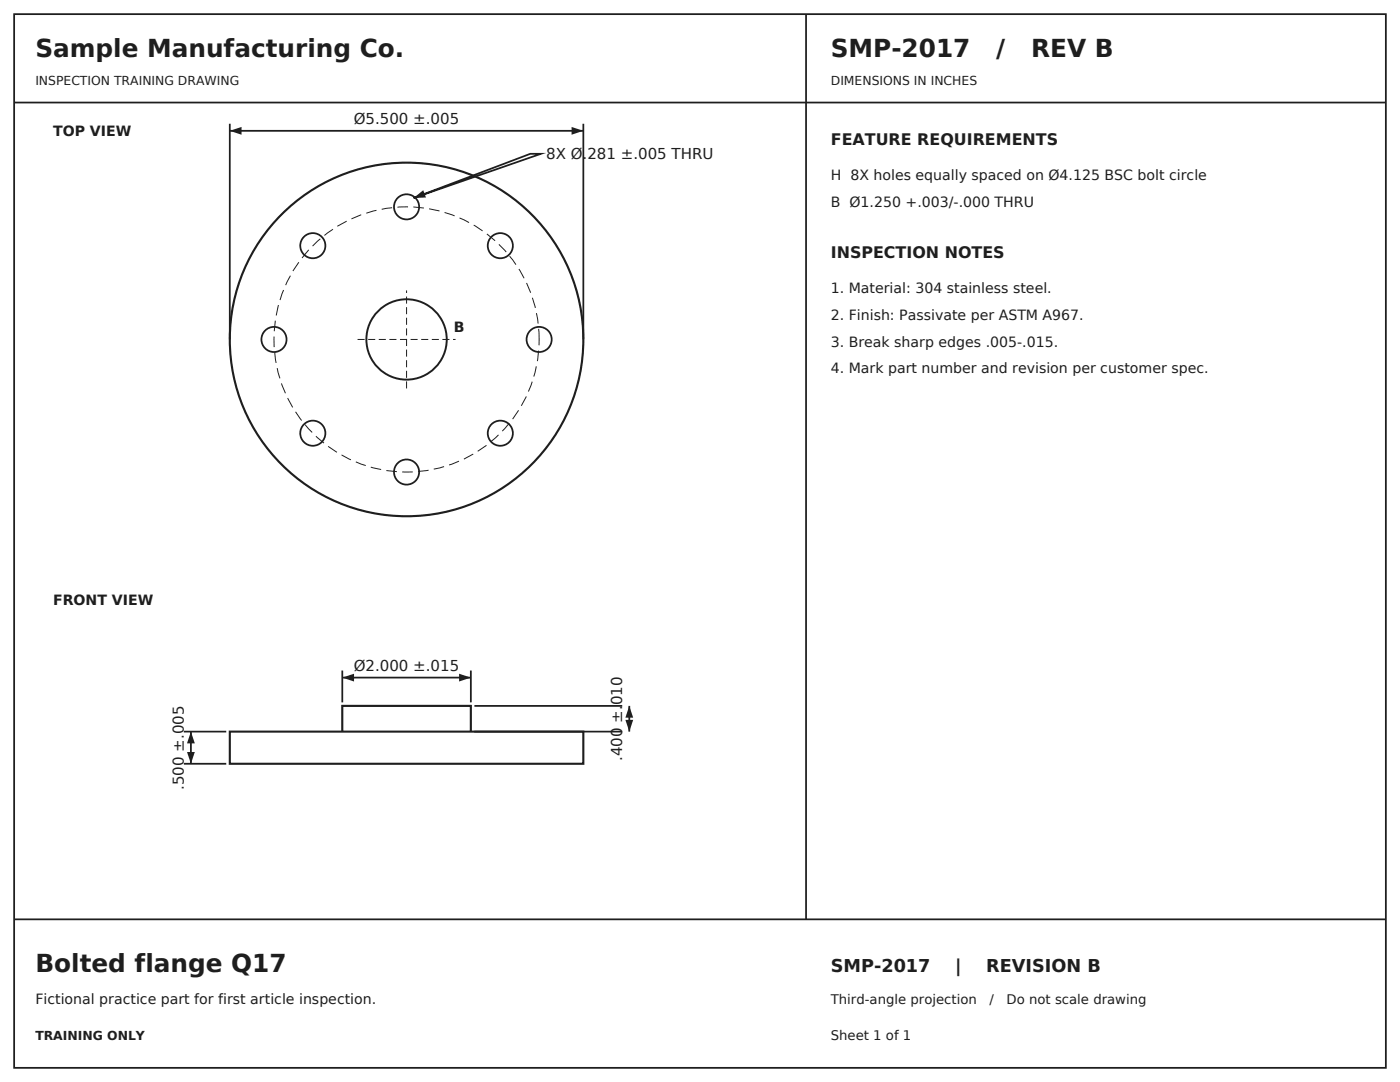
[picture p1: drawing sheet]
<svg xmlns="http://www.w3.org/2000/svg" width="279mm" height="216mm" viewBox="0 0 279 216" stroke-linecap="round" stroke-linejoin="round" font-family="sans-serif">
<defs><g id="words">
<g font-size="4.9" fill="#1a1f24">
<text x="7.1" y="11.3">Sample Manufacturing Co.</text>
<text x="165.8" y="11.3">SMP-2017</text>
<text x="198.8" y="11.3">/</text>
<text x="205.8" y="11.3">REV B</text>
<text x="7.1" y="194">Bolted flange Q17</text>
</g>
<g font-size="3.5" fill="#1a1f24">
<text x="165.8" y="194">SMP-2017</text>
<text x="190.6" y="194">|</text>
<text x="196.8" y="194">REVISION B</text>
</g>
<g font-size="3.2" fill="#1a1f24">
<text x="165.8" y="28.9">FEATURE REQUIREMENTS</text>
<text x="165.8" y="51.5">INSPECTION NOTES</text>
</g>
<g font-size="3" fill="#1a1f24">
<text x="70.6" y="24.7">Ø5.500 ±.005</text>
<text x="109" y="31.8">8X Ø.281 ±.005 THRU</text>
<text x="70.6" y="133.8">Ø2.000 ±.015</text>
<text x="124.2" y="151.8" transform="rotate(-90 124.2 151.8)">.400 ±.010</text>
<text x="36.7" y="157.6" transform="rotate(-90 36.7 157.6)">.500 ±.005</text>
</g>
<g font-size="2.8" fill="#1a1f24">
<text x="10.6" y="27.2">TOP VIEW</text>
<text x="165.8" y="36">H 8X holes equally spaced on Ø4.125 BSC bolt circle</text>
<text x="165.8" y="41.3">B Ø1.250 +.003/-.000 THRU</text>
<text x="165.8" y="58.6">1. Material: 304 stainless steel.</text>
<text x="165.8" y="63.9">2. Finish: Passivate per ASTM A967.</text>
<text x="90.6" y="66.3">B</text>
<text x="165.8" y="69.1">3. Break sharp edges .005-.015.</text>
<text x="165.8" y="74.4">4. Mark part number and revision per customer spec.</text>
<text x="10.6" y="120.6">FRONT VIEW</text>
<text x="7.1" y="200.4">Fictional practice part for first article inspection.</text>
</g>
<g font-size="2.6" fill="#1a1f24">
<text x="165.8" y="200.4">Third-angle projection</text>
<text x="197.5" y="200.4">/</text>
<text x="200.9" y="200.4">Do not scale drawing</text>
<text x="165.8" y="207.4">Sheet 1 of 1</text>
</g>
<g font-size="2.5" fill="#1a1f24">
<text x="7.1" y="16.9">INSPECTION TRAINING DRAWING</text>
<text x="165.8" y="16.9">DIMENSIONS IN INCHES</text>
<text x="7.1" y="207.4">TRAINING ONLY</text>
</g>
</g></defs>
<path d="M2.8 2.8h273.8v210.3h-273.8zM160.9 2.8v180.6M2.8 20.5h273.8M45.9 24.7v43zM45.9 26.1h70.5zM116.4 24.7v43zM2.8 183.4h273.8" fill="none" stroke="#1a1f24" stroke-width=".35"/>
<circle cx="81.1" cy="67.7" r="35.3" fill="none" stroke="#1a1f24" stroke-width=".42"/>
<g fill="#1a1f24">
<path d="M45.9 26.1l2.3-.8v1.6z"/>
<path d="M114.1 25.3l2.3 .8-2.3 .8z"/>
</g>
<path d="M107.6 67.7a26.5 26.5 0 0 0-39.1-23.2 26.5 26.5 0 0 0-1.8 45.5 26.5 26.5 0 0 0 40.8-20.2l.1-2.1" fill="none" stroke="#1a1f24" stroke-width=".2" stroke-dasharray="2.1 1.1" stroke-linecap="butt"/>
<g fill="none" stroke="#1a1f24" stroke-width=".35">
<path d="M82.5 39.5l23.3-8.8h2.1z"/>
<circle cx="62.4" cy="49" r="2.51"/>
<circle cx="81.1" cy="41.3" r="2.51"/>
<circle cx="99.8" cy="49" r="2.51"/>
<circle cx="54.7" cy="67.7" r="2.51"/>
<circle cx="107.6" cy="67.7" r="2.51"/>
<circle cx="62.4" cy="86.4" r="2.51"/>
<circle cx="81.1" cy="94.2" r="2.51"/>
<circle cx="99.8" cy="86.4" r="2.51"/>
</g>
<path d="M82.5 39.5l2-1.5 .5 1.4z" fill="#1a1f24"/>
<circle cx="81.1" cy="67.7" r="8" fill="none" stroke="#1a1f24" stroke-width=".39"/>
<path d="M71.4 67.7h19.5M81.1 77.5v-19.5" fill="none" stroke="#1a1f24" stroke-width=".2" stroke-dasharray="1.4 .7" stroke-linecap="butt"/>
<path d="M45.9 146h70.5v6.4h-70.5zM68.3 146v-5.1h25.7v5.1" fill="none" stroke="#1a1f24" stroke-width=".42"/>
<path d="M36.7 152.4h8.5zM36.7 146h8.5zM38.1 146v6.4z" fill="none" stroke="#1a1f24" stroke-width=".35"/>
<g fill="#1a1f24">
<path d="M37.3 150.1h1.6l-.8 2.3z"/>
<path d="M38.1 146l.8 2.3h-1.6z"/>
</g>
<path d="M94.7 146h29.5zM94.7 140.9h29.5zM125.6 140.9v5.1z" fill="none" stroke="#1a1f24" stroke-width=".35"/>
<g fill="#1a1f24">
<path d="M124.8 143.6h1.6l-.8 2.4z"/>
<path d="M125.6 140.9l.8 2.3h-1.6z"/>
</g>
<path d="M68.3 133.8v6.3zM68.3 135.2h25.7zM94 133.8v6.3z" fill="none" stroke="#1a1f24" stroke-width=".35"/>
<g fill="#1a1f24">
<path d="M68.3 135.2l2.4-.8v1.6z"/>
<path d="M91.6 134.4l2.4 .8-2.4 .8z"/>
</g>
<use href="#words"/>
</svg>
